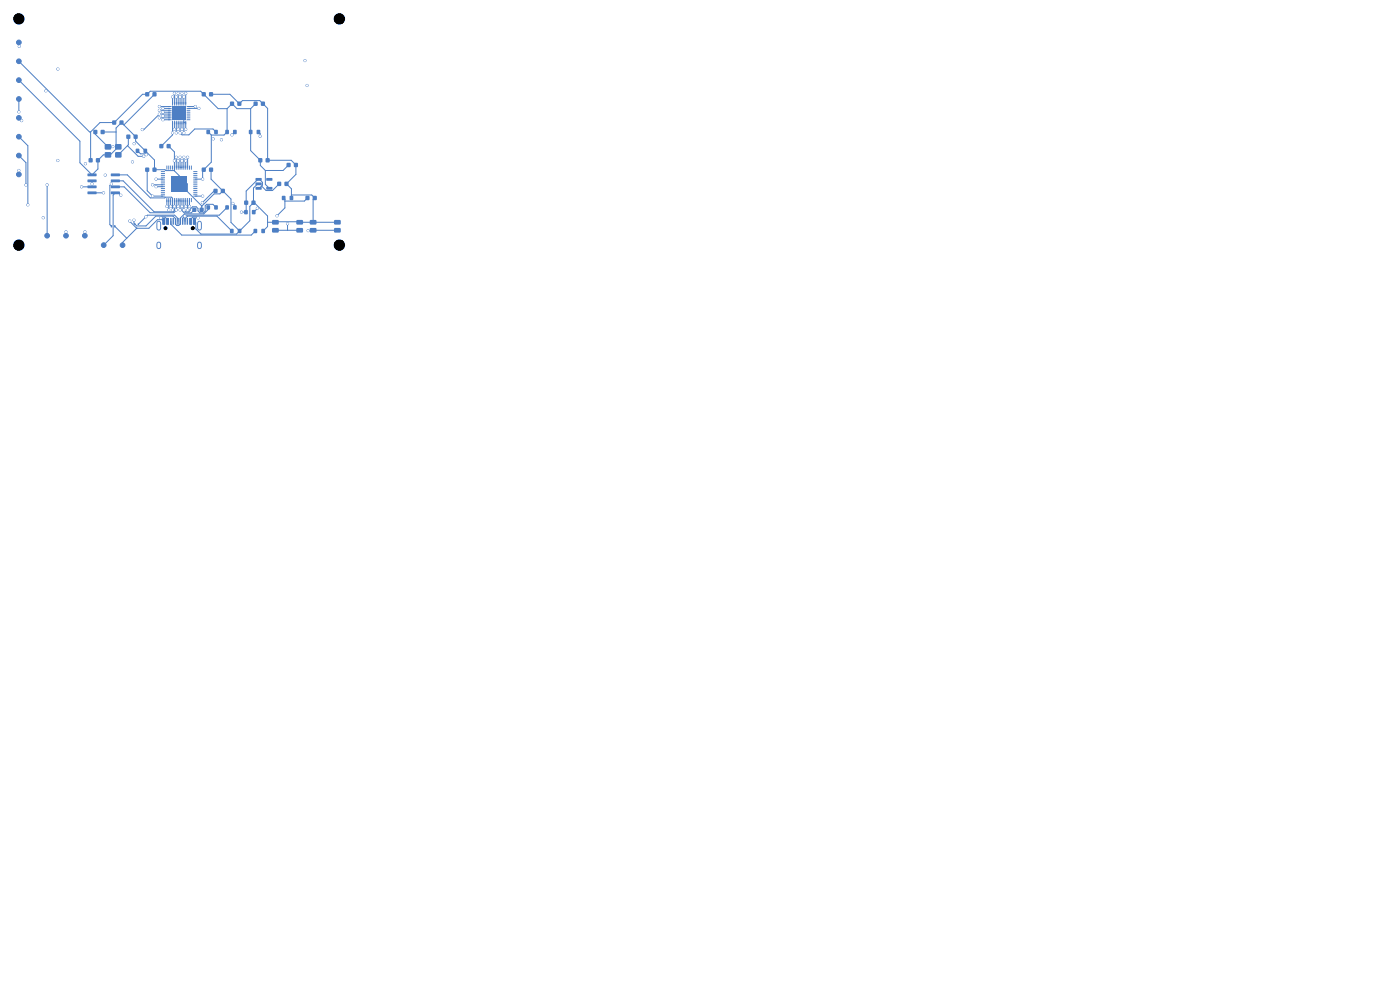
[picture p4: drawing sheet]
<svg xmlns="http://www.w3.org/2000/svg" width="297mm" height="210mm" viewBox="0 0 297 210" stroke-linecap="round" stroke-linejoin="round" font-family="sans-serif">
<g fill="#4d7fc4">
<path d="M41 46.3h.5v1.4l-.5-.1z"/>
<path d="M40.2 46.3h.5v1.4l-.5-.1z"/>
<path d="M39.1 46.3h.3l-.1 1.4-.2-.1z"/>
<path d="M38.1 46.3h.3l-.1 1.4-.2-.1z"/>
<path d="M37.6 46.3h.3l-.1 1.4-.2-.1z"/>
<path d="M36.6 46.3h.3l-.1 1.4-.2-.1z"/>
<path d="M35.3 46.3h.5v1.4l-.5-.1z"/>
<path d="M34.5 46.3h.5v1.4l-.5-.1z"/>
<path d="M36.1 46.3h.3l-.1 1.4-.2-.1z"/>
<path d="M37.1 46.3h.3l-.1 1.4-.2-.1z"/>
<path d="M38.6 46.3h.3l-.1 1.4-.2-.1z"/>
<path d="M39.6 46.3h.3l-.1 1.4-.2-.1z"/>
</g>
<path d="M33.7 47.3v1.1M33.7 51.8v.6M42.3 47.3v1.1M42.3 51.8v.6" fill="none" stroke="#4d7fc4" stroke-width="1"/>
<g fill="#4d7fc4">
<path d="M23.5 47.8h.3v.4h-.3z"/>
<path d="M24.2 47.8h.3v.4h-.3z"/>
<path d="M54.8 33.6h.8v.8h-.8z"/>
<path d="M56.4 33.6h.8v.8h-.8z"/>
<path d="M52.8 27.6h.7v.8h-.7z"/>
<path d="M54.5 27.6h.7v.8h-.7z"/>
<path d="M22.3 30.6h1.2v1.1h-1.2z"/>
<path d="M24.5 30.6h1.2v1.1h-1.2z"/>
<path d="M24.5 32.3h1.2v1.1h-1.2z"/>
<path d="M22.3 32.3h1.2v1.1h-1.2z"/>
</g>
<circle cx="4" cy="21" r=".5" fill="#4d7fc4" stroke="#4d7fc4" stroke-width=".21"/>
<g fill="#4d7fc4">
<path d="M40.8 44.1h.8v.8h-.8z"/>
<path d="M42.4 44.1h.8v.8h-.8z"/>
<path d="M30.8 19.6h.8v.8h-.8z"/>
<path d="M32.4 19.6h.8v.8h-.8z"/>
<path d="M34.1 41.5h.9v.2h-.8z"/>
<path d="M34.1 41.1h.9v.2h-.8z"/>
<path d="M34.1 40.7h.9v.2h-.8z"/>
<path d="M34.1 40.3h.9v.2h-.8z"/>
<path d="M34.1 39.9h.9v.2h-.8z"/>
<path d="M34.1 39.5h.9v.2h-.8z"/>
<path d="M34.1 39.1h.9v.2h-.8z"/>
<path d="M34.1 38.7h.9v.2h-.8z"/>
<path d="M34.1 38.3h.9v.2h-.8z"/>
<path d="M34.1 37.9h.9v.2h-.8z"/>
<path d="M34.1 37.5h.9v.2h-.8z"/>
<path d="M34.1 37.1h.9v.2h-.8z"/>
<path d="M34.1 36.7h.9v.2h-.8z"/>
<path d="M34.1 36.3h.9v.2h-.8z"/>
<path d="M35.3 35.1l.2 .1v.8h-.2z"/>
<path d="M35.7 35.1l.2 .1-.1 .8h-.1z"/>
<path d="M36.1 35.1l.2 .1-.1 .8h-.1z"/>
<path d="M36.5 35.1l.2 .1-.1 .8h-.1z"/>
<path d="M36.9 35.1l.2 .1-.1 .8h-.1z"/>
<path d="M37.3 35.1l.2 .1-.1 .8h-.1z"/>
<path d="M37.7 35.1l.2 .1v.8h-.2z"/>
<path d="M38.1 35.1l.2 .1-.1 .8h-.1z"/>
<path d="M38.5 35.1l.2 .1-.1 .8h-.1z"/>
<path d="M38.9 35.1l.2 .1-.1 .8h-.1z"/>
<path d="M39.3 35.1l.2 .1-.1 .8h-.1z"/>
<path d="M39.7 35.1l.2 .1-.1 .8h-.1z"/>
<path d="M40.1 35.1l.2 .1v.8h-.2z"/>
<path d="M40.5 35.1l.2 .1-.1 .8h-.1z"/>
<path d="M41 36.3h.8l.1 .2h-.9z"/>
<path d="M41 36.7h.8l.1 .2h-.9z"/>
<path d="M41 37.1h.8l.1 .2h-.9z"/>
<path d="M41 37.5h.8l.1 .2h-.9z"/>
<path d="M41 37.9h.8l.1 .2h-.9z"/>
<path d="M41 38.3h.8l.1 .2h-.9z"/>
<path d="M41 38.7h.8l.1 .2h-.9z"/>
<path d="M41 39.1h.8l.1 .2h-.9z"/>
<path d="M41 39.5h.8l.1 .2h-.9z"/>
<path d="M41 39.9h.8l.1 .2h-.9z"/>
<path d="M41 40.3h.8l.1 .2h-.9z"/>
<path d="M41 40.7h.8l.1 .2h-.9z"/>
<path d="M41 41.1h.8l.1 .2h-.9z"/>
<path d="M41 41.5h.8l.1 .2h-.9z"/>
<path d="M40.5 42l.2 .1-.1 .8-.1-.1z"/>
<path d="M40.1 42l.2 .1v.8l-.2-.1z"/>
<path d="M39.7 42l.2 .1-.1 .8-.1-.1z"/>
<path d="M39.3 42l.2 .1-.1 .8-.1-.1z"/>
<path d="M38.9 42l.2 .1-.1 .8-.1-.1z"/>
<path d="M38.5 42l.2 .1-.1 .8-.1-.1z"/>
<path d="M38.1 42l.2 .1-.1 .8-.1-.1z"/>
<path d="M37.7 42l.2 .1v.8l-.2-.1z"/>
<path d="M37.3 42l.2 .1-.1 .8-.1-.1z"/>
<path d="M36.9 42l.2 .1-.1 .8-.1-.1z"/>
<path d="M36.5 42l.2 .1-.1 .8-.1-.1z"/>
<path d="M36.1 42l.2 .1-.1 .8-.1-.1z"/>
<path d="M35.7 42l.2 .1-.1 .8-.1-.1z"/>
<path d="M35.3 42l.2 .1v.8l-.2-.1z"/>
<path d="M36.4 37.4h3.2v3.2h-3.2z"/>
<path d="M23.8 25.6h.8v.8h-.8z"/>
<path d="M25.4 25.6h.8v.8h-.8z"/>
</g>
<circle cx="22" cy="52" r=".5" fill="#4d7fc4" stroke="#4d7fc4" stroke-width=".21"/>
<g fill="#4d7fc4">
<path d="M59.8 41.6h.7v.8h-.7z"/>
<path d="M61.5 41.6h.7v.8h-.7z"/>
<path d="M53.8 21.6h.8v.8h-.8z"/>
<path d="M55.4 21.6h.8v.8h-.8z"/>
<path d="M18.6 40.6h1.8l.1 .5-1.9 .1z"/>
<path d="M18.6 39.4l1.8-.1 .1 .5-1.9 .1z"/>
<path d="M18.6 38.1h1.8l.1 .5-1.9 .1z"/>
<path d="M18.6 36.8h1.8l.1 .5-1.9 .1z"/>
<path d="M23.5 36.8h1.9v.5l-1.8 .1z"/>
<path d="M23.5 38.1h1.9v.5l-1.8 .1z"/>
<path d="M23.5 39.4l1.9-.1v.5l-1.8 .1z"/>
<path d="M23.5 40.6h1.9v.5l-1.8 .1z"/>
<path d="M42.8 35.6h.8v.8h-.8z"/>
<path d="M44.4 35.6h.8v.8h-.8z"/>
<path d="M30.8 35.6h.8v.8h-.8z"/>
<path d="M32.4 35.6h.8v.8h-.8z"/>
</g>
<circle cx="4" cy="17" r=".5" fill="#4d7fc4" stroke="#4d7fc4" stroke-width=".21"/>
<g fill="#4d7fc4">
<path d="M18.8 33.6h.8v.8h-.8z"/>
<path d="M20.4 33.6h.8v.8h-.8z"/>
<path d="M64.8 41.6h.8v.8h-.8z"/>
<path d="M66.4 41.6h.8v.8h-.8z"/>
<path d="M51.8 42.6h.8v.8h-.8z"/>
<path d="M53.4 42.6h.8v.8h-.8z"/>
<path d="M47.8 43.6h.7v.8h-.7z"/>
<path d="M49.5 43.6h.7v.8h-.7z"/>
<path d="M43.8 27.6h.7v.8h-.7z"/>
<path d="M45.5 27.6h.7v.8h-.7z"/>
</g>
<g fill="#4d7fc4" stroke="#4d7fc4" stroke-width=".21">
<circle cx="4" cy="37" r=".5"/>
<circle cx="4" cy="9" r=".5"/>
</g>
<g fill="#4d7fc4">
<path d="M48.8 48.6h.7v.8h-.7z"/>
<path d="M50.5 48.6h.7v.8h-.7z"/>
</g>
<g fill="#4d7fc4" stroke="#4d7fc4" stroke-width=".21">
<circle cx="4" cy="29" r=".5"/>
<circle cx="10" cy="50" r=".5"/>
</g>
<g fill="#4d7fc4">
<path d="M33.8 30.6h.8v.8h-.8z"/>
<path d="M35.4 30.6h.8v.8h-.8z"/>
<path d="M54.2 39.7h1.2l.1 .5h-1.2z"/>
<path d="M54.2 38.7h1.2l.1 .5-1.2 .1z"/>
<path d="M54.2 37.8h1.2l.1 .5h-1.2z"/>
<path d="M56.5 37.8h1.2l.1 .5h-1.2z"/>
<path d="M56.5 39.7h1.2l.1 .5h-1.2z"/>
<path d="M51.8 44.6h.7v.8h-.7z"/>
<path d="M53.5 44.6h.7v.8h-.7z"/>
<path d="M48.8 21.6h.8v.8h-.8z"/>
<path d="M50.4 21.6h.8v.8h-.8z"/>
<path d="M45.3 40.1h.8v.8h-.8z"/>
<path d="M46.9 40.1h.8v.8h-.8z"/>
<path d="M19.8 27.6h.8v.8h-.8z"/>
<path d="M21.4 27.6h.8v.8h-.8z"/>
<path d="M60.8 34.6h.8v.8h-.8z"/>
<path d="M62.4 34.6h.8v.8h-.8z"/>
<path d="M42.8 19.6h.8v.8h-.8z"/>
<path d="M44.4 19.6h.8v.8h-.8z"/>
<path d="M57.8 48.4h1.2l.2 .2-.1 .6-.2 .2-1-.1-.2-.2z"/>
<path d="M62.9 48.4h1.2l.2 .2v.6l-.3 .2-1-.1-.2-.2z"/>
<path d="M57.8 46.7h1.2l.2 .2-.1 .6-.2 .2-1-.1-.2-.2z"/>
<path d="M62.9 46.7h1.2l.2 .2v.6l-.3 .2-1-.1-.2-.2z"/>
</g>
<circle cx="14" cy="50" r=".5" fill="#4d7fc4" stroke="#4d7fc4" stroke-width=".21"/>
<g fill="#4d7fc4">
<path d="M35.6 25.3h.7l.1 .2h-.7z"/>
<path d="M35.6 24.9h.7l.1 .2h-.7z"/>
<path d="M35.6 24.5h.7l.1 .2h-.7z"/>
<path d="M35.6 24.1h.7l.1 .2h-.7z"/>
<path d="M35.6 23.7h.7l.1 .2h-.7z"/>
<path d="M35.6 23.3h.7l.1 .2h-.7z"/>
<path d="M35.6 22.9h.7l.1 .2h-.7z"/>
<path d="M35.6 22.5h.7l.1 .2h-.7z"/>
<path d="M36.5 21.6l.2 .1-.1 .7h-.1z"/>
<path d="M36.9 21.6l.2 .1-.1 .7h-.1z"/>
<path d="M37.3 21.6l.2 .1-.1 .7h-.1z"/>
<path d="M37.7 21.6l.2 .1v.7h-.2z"/>
<path d="M38.1 21.6l.2 .1-.1 .7h-.1z"/>
<path d="M38.5 21.6l.2 .1-.1 .7h-.1z"/>
<path d="M38.9 21.6l.2 .1-.1 .7h-.1z"/>
<path d="M39.3 21.6l.2 .1-.1 .7h-.1z"/>
<path d="M39.6 22.5h.7l.1 .2h-.8z"/>
<path d="M39.6 22.9h.7l.1 .2h-.8z"/>
<path d="M39.6 23.3h.7l.1 .2h-.8z"/>
<path d="M39.6 23.7h.7l.1 .2h-.8z"/>
<path d="M39.6 24.1h.7l.1 .2h-.8z"/>
<path d="M39.6 24.5h.7l.1 .2h-.8z"/>
<path d="M39.6 24.9h.7l.1 .2h-.8z"/>
<path d="M39.6 25.3h.7l.1 .2h-.8z"/>
<path d="M39.3 25.6l.2 .1-.1 .7-.1-.1z"/>
<path d="M38.9 25.6l.2 .1-.1 .7-.1-.1z"/>
<path d="M38.5 25.6l.2 .1-.1 .7-.1-.1z"/>
<path d="M38.1 25.6l.2 .1-.1 .7-.1-.1z"/>
<path d="M37.7 25.6l.2 .1v.7l-.2-.1z"/>
<path d="M37.3 25.6l.2 .1-.1 .7-.1-.1z"/>
<path d="M36.9 25.6l.2 .1-.1 .7-.1-.1z"/>
<path d="M36.5 25.6l.2 .1-.1 .7-.1-.1z"/>
<path d="M36.6 22.6h2.8v2.8h-2.8z"/>
<path d="M47.8 27.6h.7v.8h-.7z"/>
<path d="M49.5 27.6h.7v.8h-.7z"/>
<path d="M28.8 31.6h.7v.8h-.7z"/>
<path d="M30.5 31.6h.7v.8h-.7z"/>
<path d="M65.8 48.4h1.2l.1 .2v.6l-.2 .2-1-.1-.2-.2z"/>
<path d="M70.9 48.4h1.2l.2 .2v.6l-.2 .2-1.1-.1-.2-.2z"/>
<path d="M65.8 46.7h1.2l.1 .2v.6l-.2 .2-1-.1-.2-.2z"/>
<path d="M70.9 46.7h1.2l.2 .2v.6l-.2 .2-1.1-.1-.2-.2z"/>
<path d="M26.8 28.6h.8v.8h-.8z"/>
<path d="M28.4 28.6h.8v.8h-.8z"/>
<path d="M28.5 47.4h.3v.3h-.3z"/>
<path d="M29.2 47.4h.3v.3h-.3z"/>
<path d="M28.9 48.3h.2v.3h-.2z"/>
</g>
<g fill="#4d7fc4" stroke="#4d7fc4" stroke-width=".21">
<circle cx="4" cy="33" r=".5"/>
<circle cx="4" cy="13" r=".5"/>
<circle cx="4" cy="25" r=".5"/>
</g>
<g fill="#4d7fc4">
<path d="M43.8 43.6h.7v.8h-.7z"/>
<path d="M45.5 43.6h.7v.8h-.7z"/>
<path d="M53.8 48.6h.7v.8h-.7z"/>
<path d="M55.5 48.6h.7v.8h-.7z"/>
<path d="M58.8 38.6h.8v.8h-.8z"/>
<path d="M60.4 38.6h.8v.8h-.8z"/>
</g>
<g fill="#4d7fc4" stroke="#4d7fc4" stroke-width=".21">
<circle cx="26" cy="52" r=".5"/>
<circle cx="18" cy="50" r=".5"/>
<circle cx="39" cy="20.6" r=".23"/>
<circle cx="65.1" cy="18.1" r=".22"/>
<circle cx="47" cy="29.6" r=".22"/>
<circle cx="54.6" cy="44.2" r=".23"/>
<circle cx="23.6" cy="39" r=".23"/>
<circle cx="12.3" cy="14.6" r=".22"/>
<circle cx="38.6" cy="19.8" r=".22"/>
<circle cx="64.7" cy="12.8" r=".22"/>
<circle cx="38.2" cy="20.6" r=".22"/>
<circle cx="42.2" cy="23" r=".22"/>
<circle cx="41.4" cy="22.6" r=".22"/>
<circle cx="39.4" cy="19.8" r=".23"/>
<circle cx="22.3" cy="37.1" r=".23"/>
<circle cx="33.8" cy="23.4" r=".23"/>
<circle cx="34.6" cy="23.8" r=".23"/>
<circle cx="33.8" cy="24.2" r=".22"/>
<circle cx="12.3" cy="34" r=".22"/>
<circle cx="30.2" cy="27.5" r=".22"/>
<circle cx="37.8" cy="19.8" r=".23"/>
<circle cx="45.2" cy="29.5" r=".22"/>
<circle cx="37.4" cy="20.6" r=".23"/>
<circle cx="37" cy="19.8" r=".23"/>
<circle cx="34.6" cy="24.6" r=".22"/>
<circle cx="9.7" cy="19.3" r=".23"/>
<circle cx="33.8" cy="25" r=".23"/>
<circle cx="34.6" cy="25.4" r=".23"/>
<circle cx="28.1" cy="34.3" r=".22"/>
<circle cx="36.6" cy="20.6" r=".22"/>
<circle cx="33.8" cy="22.6" r=".22"/>
<circle cx="28.5" cy="30.5" r=".22"/>
<circle cx="34.6" cy="23" r=".23"/>
<circle cx="27.5" cy="46.9" r=".22"/>
<circle cx="37" cy="34.1" r=".23"/>
<circle cx="39" cy="28.2" r=".22"/>
<circle cx="39.4" cy="27.4" r=".22"/>
<circle cx="9.2" cy="46.2" r=".22"/>
<circle cx="4.1" cy="9.8" r=".22"/>
<circle cx="51.2" cy="45" r=".22"/>
<circle cx="34.1" cy="46.2" r=".23"/>
<circle cx="42" cy="46.2" r=".22"/>
<circle cx="28.4" cy="46.7" r=".22"/>
<circle cx="5.9" cy="43.5" r=".23"/>
<circle cx="5.5" cy="39.2" r=".23"/>
<circle cx="30.9" cy="46" r=".22"/>
<circle cx="39.2" cy="45.9" r=".22"/>
<circle cx="58.8" cy="45.8" r=".22"/>
<circle cx="37.8" cy="43.8" r=".23"/>
<circle cx="40.2" cy="43.8" r=".23"/>
<circle cx="38.2" cy="44.5" r=".22"/>
<circle cx="32.4" cy="41.6" r=".22"/>
<circle cx="38.6" cy="27.4" r=".22"/>
<circle cx="38.2" cy="33.4" r=".22"/>
<circle cx="25.6" cy="41.4" r=".22"/>
<circle cx="43" cy="38" r=".23"/>
<circle cx="43" cy="41.6" r=".22"/>
<circle cx="33.1" cy="38" r=".23"/>
<circle cx="38.6" cy="34.1" r=".22"/>
<circle cx="37.4" cy="28.2" r=".22"/>
<circle cx="55.2" cy="28.9" r=".22"/>
<circle cx="37.4" cy="33.4" r=".22"/>
<circle cx="23.9" cy="31.1" r=".22"/>
<circle cx="37.8" cy="34.1" r=".23"/>
<circle cx="30.5" cy="33.2" r=".23"/>
<circle cx="38.2" cy="28.2" r=".22"/>
<circle cx="33.1" cy="39.6" r=".22"/>
<circle cx="4" cy="23.7" r=".22"/>
<circle cx="38.6" cy="43.8" r=".22"/>
<circle cx="37.8" cy="27.4" r=".22"/>
<circle cx="32.4" cy="39.2" r=".22"/>
<circle cx="4.6" cy="25.6" r=".22"/>
<circle cx="49.2" cy="28.6" r=".22"/>
<circle cx="14" cy="49.2" r=".22"/>
<circle cx="39" cy="33.4" r=".22"/>
<circle cx="10" cy="39.2" r=".22"/>
<circle cx="39.4" cy="34.1" r=".23"/>
<circle cx="65.4" cy="48.9" r=".22"/>
<circle cx="39.8" cy="33.4" r=".22"/>
<circle cx="18.1" cy="34.7" r=".22"/>
<circle cx="18" cy="49.2" r=".22"/>
<circle cx="4" cy="36.2" r=".23"/>
<circle cx="42.9" cy="43" r=".23"/>
<circle cx="39.8" cy="44.5" r=".22"/>
<circle cx="39.4" cy="43.8" r=".23"/>
<circle cx="49.4" cy="43.2" r=".22"/>
<circle cx="39" cy="44.5" r=".22"/>
<circle cx="37.4" cy="44.5" r=".22"/>
<circle cx="37" cy="43.8" r=".23"/>
<circle cx="36.6" cy="44.5" r=".22"/>
<circle cx="19.5" cy="39" r=".22"/>
<circle cx="36.2" cy="43.8" r=".22"/>
<circle cx="35.8" cy="44.5" r=".22"/>
<circle cx="17.3" cy="39.6" r=".22"/>
<circle cx="35.4" cy="43.8" r=".23"/>
<circle cx="22" cy="40.9" r=".22"/>
<circle cx="61" cy="47.5" r=".22"/>
<circle cx="36.6" cy="28.2" r=".22"/>
<circle cx="31" cy="32.8" r=".23"/>
<circle cx="37" cy="27.4" r=".22"/>
</g>
<g fill="none" stroke="#4d7fc4" stroke-width=".21">
<path d="M4 17l13 13v4.5l2.5 2.6 1.3-1.3v-1.8l1.1-1.1h1.5l1.7-1.7-.5-.5v-3.5l1.2-1.2 3 3v1l4 4v2l4.2 .2M4 13l15 15h.2M4 9l.1 .8M37 19.8v2.2M37.8 19.8v2.2M38.6 19.8v2.2M39.4 19.8v2.2M4 29l1.9 1.9v12.6M4 33l1.5 1.5v4.7M4 21v2.7M4 36.2v.8M4 25l.6 .6"/>
<path d="M10 39.2v10.8M17.3 39.6h2.2M19.2 28v6M19.5 38.4v.6M20.2 28v.5l2.7 2.7 1-.1M21.8 28h2.8M23.6 39l-.3 .3v8.4l.3 .3M24.5 39.6h1.8l5.5 5.5h5.1l.5-.5v-2.2M24.5 38.4h1.6l6.6 6.5h4.1l.2-.2v-2.3M24.5 37.1h2.5l4.9 4.9h3l.2-.2h1.3l.2 .3v2.4M27 30.9l2.3 2.3h1.2M27.2 29v1.7l-2.1 2.2"/>
<path d="M29.2 32l.6 .6h1.1l.1 .2M31.2 36v4.5l1.2 1.1h2.2M32.4 39.2h2.2M32.8 20l-6.5 6.5M33.1 38h1.5M33.1 39.6h1.5M33.8 22.6h2.2M33.8 23.4h2.2M33.8 25h2.2M34.6 23h1.4M34.6 23.8h1.4M34.6 24.6h1.4"/>
<path d="M34.6 25.4h1.4M35.8 31l1.2 1.2v4l1 1v1.8h1.8v1.6l3 3.1M36 24.2h-2.2l-3.3 3.3h-.3M36.6 20.6v1.4M36.6 26v2.6l-2.4 2.4M37 26v1.4M37.4 20.6v1.4M37.4 26v2.2M37.4 33.4v2.2M37.8 26v1.4M37.8 34.1v1.5M38 24l1 1v3.2"/>
<path d="M38.2 33.4v2.2h.4v-1.5M38.2 20.6v1.4M38.2 26v2.2l.4 .4h1.5l1.2-1.2h3.9l.6 .6M38.6 26v1.4M39 20.6v1.4M39 33.4v2.2M39 26h.4v1.4M39.4 34.1v1.5M39.8 33.4v2.2M40 23h2.2M40 22.6h1.4M44.2 28l.6 .7"/>
<path d="M44.8 20h4l2 2 .6-.7h3.7l1.7 1.7v11h5l1 1v2l-2 2 1 1.1v1.9M44.8 36v2l4.2 4.2v5l1.8 1.8M44.8 28.7v5.7l-1.8 1.8v1.8h-1.6M48.2 23.1h-1.9l-3.7-3.7h-10.7l-.7 .6h-1l-6 6h-3l-2 2M48.2 23.1l1-1.1 1.1 1.1h2.9M48.2 23.1v4.9l-.7 .7h-2.7M49.8 28l-.6 .6M53.2 23.1v8.9l2 2v1.1l1.1 1.1M54.2 22l-1 1.1M54.8 28l.4 .4v.5M54.9 39h-.2l-.9 .9v3.1M54.9 40l.8-.7v-.6l-.6-.6h-.4l-2.5 2.4v4.5h-1"/>
<path d="M56.3 36.2v2.9l.8 .9M59.2 39l-1.4 1.4h-1.4l-.9-.9M61.2 35l-1.1 1.2h-3.8M14 49.2v.8M18 49.2v.8M19.5 40.9h2.5M24.3 48l2.6 2.5M25.6 41.4l-.5-.5h-.6l-.5 .5v8.6l-2 2M27.5 46.9l1.5 1.5M29 48.4l-3 3v.6M34.1 46.2l.2-.2h.7l.6 .6v.4M34.7 47l-.3-.4h-1l-1.8 1.8h-2.6"/>
<path d="M35.4 42.4v1.4M35.8 42.4v2.1M36.2 42.4v1.4M36.2 47v.6l2.4 2.3h14.7l.9-.9M37.8 47v-.7l-.7-.7h-5.8l-2 2M37.8 43.8v-1.4h.4v2.1M38.6 42.4v2.3l.5 .5h1.5l.6-.7M39 42.4v2.1l.4 .5h.6l.3-.3v-.3l.6-.5h.7l.4 .3v.5l.4 .5h.8l.3-.4v-1.1l.3-.4h1.4l.6 .7M39.2 47v-.6l.6-.5h6.2l3.2 3.1M39.4 42.4v1.4M39.8 42.4v2.1M40.2 42.4v1.4"/>
<path d="M41.4 41.6h1.6M42 46.2l-.2-.1h-.9l-.4 .4v.5M44.2 44v.4l-1 1h-4.1l-.9 .9v1.2l-.3 .3h-.4l-.3-.2v-1.2l-.5-.6h-3.7l-2 2.1h-2l-.6-.6v-.6M45.7 40.5h-.3l-2.5 2.5M47.3 40.5l-.7 .6h-1.2l-2.6 2.7v.7M48.2 44l-1.7 1.6h-7.1l-.7 .7v.7M49.4 43.2l.4 .4v.4M53.8 43l-.8 .8v3l-2.8 2.9h-7.6l-1-1.1v-1.3l-.4-.3M53.8 43h.1l2.9 2.8v2.3l-1 .9M54.6 44.2l-.8 .8M56.8 47.2l1.7-.2 13.1 .2M58.4 48.9h5.2"/>
<path d="M60.2 42l.2 .3v1.8l-1.6 1.7M61 47.5v1.4M61.8 41.4h4.3l.7 .6-.4 .4v4.8M65.2 42l-.6 .7h-4.2M71.6 48.9h-6.2"/>
</g>
<g fill="#fff" stroke="#fff" stroke-width=".21">
<circle cx="39" cy="20.6" r=".15"/>
<circle cx="65.1" cy="18.1" r=".15"/>
<circle cx="47" cy="29.6" r=".15"/>
<circle cx="54.6" cy="44.2" r=".15"/>
<circle cx="23.6" cy="39" r=".15"/>
<circle cx="12.3" cy="14.6" r=".15"/>
<circle cx="38.6" cy="19.8" r=".15"/>
<circle cx="64.7" cy="12.8" r=".15"/>
<circle cx="38.2" cy="20.6" r=".15"/>
<circle cx="42.2" cy="23" r=".15"/>
<circle cx="41.4" cy="22.6" r=".15"/>
<circle cx="39.4" cy="19.8" r=".15"/>
<circle cx="22.3" cy="37.1" r=".15"/>
<circle cx="33.8" cy="23.4" r=".15"/>
<circle cx="34.6" cy="23.8" r=".15"/>
<circle cx="33.8" cy="24.2" r=".15"/>
<circle cx="12.3" cy="34" r=".15"/>
<circle cx="30.2" cy="27.5" r=".15"/>
<circle cx="37.8" cy="19.8" r=".15"/>
<circle cx="45.2" cy="29.5" r=".15"/>
<circle cx="37.4" cy="20.6" r=".15"/>
<circle cx="37" cy="19.8" r=".15"/>
<circle cx="34.6" cy="24.6" r=".15"/>
<circle cx="9.7" cy="19.3" r=".15"/>
<circle cx="33.8" cy="25" r=".15"/>
<circle cx="34.6" cy="25.4" r=".15"/>
<circle cx="28.1" cy="34.3" r=".15"/>
<circle cx="36.6" cy="20.6" r=".15"/>
<circle cx="33.8" cy="22.6" r=".15"/>
<circle cx="28.5" cy="30.5" r=".15"/>
<circle cx="34.6" cy="23" r=".15"/>
<circle cx="27.5" cy="46.9" r=".15"/>
<circle cx="37" cy="34.1" r=".15"/>
<circle cx="39" cy="28.2" r=".15"/>
<circle cx="39.4" cy="27.4" r=".15"/>
<circle cx="9.2" cy="46.2" r=".15"/>
<circle cx="4.1" cy="9.8" r=".15"/>
<circle cx="51.2" cy="45" r=".15"/>
<circle cx="34.1" cy="46.2" r=".15"/>
<circle cx="42" cy="46.2" r=".15"/>
<circle cx="28.4" cy="46.7" r=".15"/>
<circle cx="5.9" cy="43.5" r=".15"/>
<circle cx="5.5" cy="39.2" r=".15"/>
<circle cx="30.9" cy="46" r=".15"/>
<circle cx="39.2" cy="45.9" r=".15"/>
<circle cx="58.8" cy="45.8" r=".15"/>
<circle cx="37.8" cy="43.8" r=".15"/>
<circle cx="40.2" cy="43.8" r=".15"/>
<circle cx="38.2" cy="44.5" r=".15"/>
<circle cx="32.4" cy="41.6" r=".15"/>
<circle cx="38.6" cy="27.4" r=".15"/>
<circle cx="38.2" cy="33.4" r=".15"/>
<circle cx="25.6" cy="41.4" r=".15"/>
<circle cx="43" cy="38" r=".15"/>
<circle cx="43" cy="41.6" r=".15"/>
<circle cx="33.1" cy="38" r=".15"/>
<circle cx="38.6" cy="34.1" r=".15"/>
<circle cx="37.4" cy="28.2" r=".15"/>
<circle cx="55.2" cy="28.9" r=".15"/>
<circle cx="37.4" cy="33.4" r=".15"/>
<circle cx="23.9" cy="31.1" r=".15"/>
<circle cx="37.8" cy="34.1" r=".15"/>
<circle cx="30.5" cy="33.2" r=".15"/>
<circle cx="38.2" cy="28.2" r=".15"/>
<circle cx="33.1" cy="39.6" r=".15"/>
<circle cx="4" cy="23.7" r=".15"/>
<circle cx="38.6" cy="43.8" r=".15"/>
<circle cx="37.8" cy="27.4" r=".15"/>
<circle cx="32.4" cy="39.2" r=".15"/>
<circle cx="4.6" cy="25.6" r=".15"/>
<circle cx="49.2" cy="28.6" r=".15"/>
<circle cx="14" cy="49.2" r=".15"/>
<circle cx="39" cy="33.4" r=".15"/>
<circle cx="10" cy="39.2" r=".15"/>
<circle cx="39.4" cy="34.1" r=".15"/>
<circle cx="65.4" cy="48.9" r=".15"/>
<circle cx="39.8" cy="33.4" r=".15"/>
<circle cx="18.1" cy="34.7" r=".15"/>
<circle cx="18" cy="49.2" r=".15"/>
<circle cx="4" cy="36.2" r=".15"/>
<circle cx="42.9" cy="43" r=".15"/>
<circle cx="39.8" cy="44.5" r=".15"/>
<circle cx="39.4" cy="43.8" r=".15"/>
<circle cx="49.4" cy="43.2" r=".15"/>
<circle cx="39" cy="44.5" r=".15"/>
<circle cx="37.4" cy="44.5" r=".15"/>
<circle cx="37" cy="43.8" r=".15"/>
<circle cx="36.6" cy="44.5" r=".15"/>
<circle cx="19.5" cy="39" r=".15"/>
<circle cx="36.2" cy="43.8" r=".15"/>
<circle cx="35.8" cy="44.5" r=".15"/>
<circle cx="17.3" cy="39.6" r=".15"/>
<circle cx="35.4" cy="43.8" r=".15"/>
<circle cx="22" cy="40.9" r=".15"/>
<circle cx="61" cy="47.5" r=".15"/>
<circle cx="36.6" cy="28.2" r=".15"/>
<circle cx="31" cy="32.8" r=".15"/>
<circle cx="37" cy="27.4" r=".15"/>
</g>
<g fill="#000" stroke="#000" stroke-width=".21">
<circle cx="4" cy="4" r="1.1"/>
<circle cx="72" cy="4" r="1.1"/>
<circle cx="4" cy="52" r="1.1"/>
<circle cx="35.1" cy="48.4" r=".32"/>
<circle cx="40.9" cy="48.4" r=".32"/>
<circle cx="72" cy="52" r="1.1"/>
</g>
<path d="M33.7 47.3v1.1M33.7 51.8v.6M42.3 47.3v1.1M42.3 51.8v.6" fill="none" stroke="#fff" stroke-width=".6"/>
</svg>
